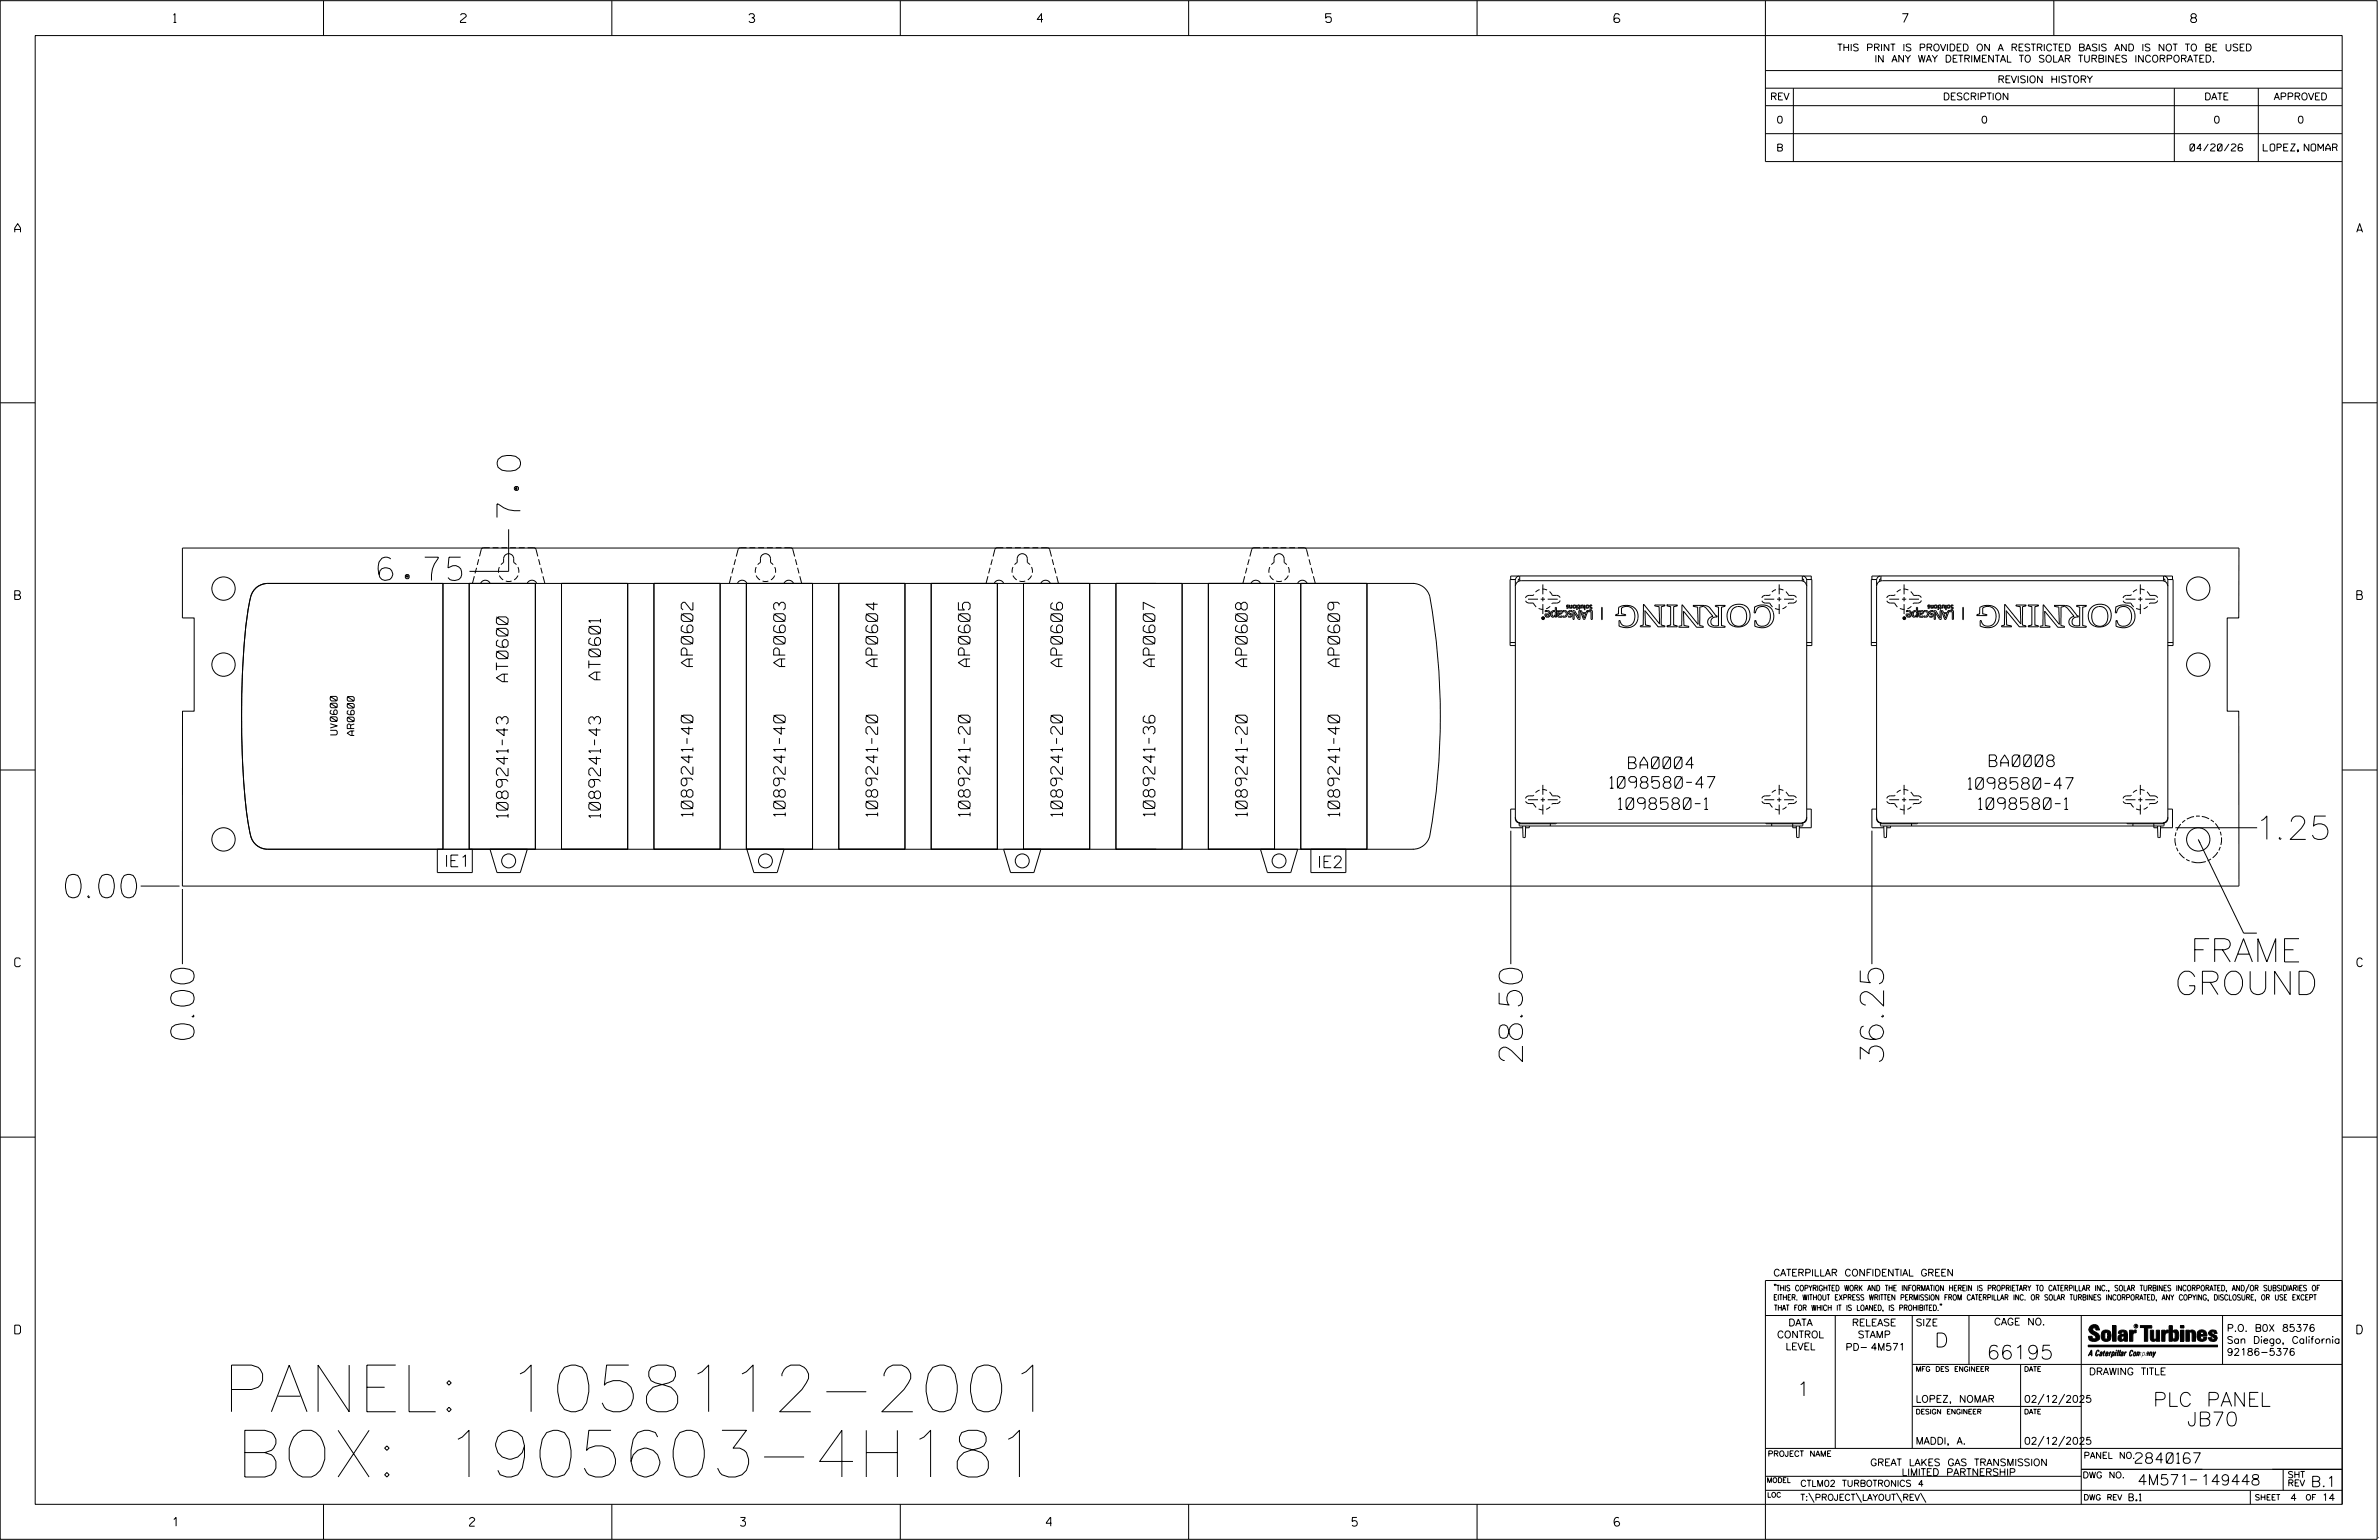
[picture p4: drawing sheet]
<svg xmlns="http://www.w3.org/2000/svg" width="864mm" height="559mm" viewBox="0 0 864 559" stroke-linecap="round" stroke-linejoin="round" font-family="sans-serif">
<defs><g id="words">
<g font-size="16.9">
<text x="80.8" y="512.3">PANEL: 1058112-2001</text>
<text x="85.7" y="535.9">BOX: 1905603-4H181</text>
</g>
<g font-size="8.5">
<text x="188.9" y="187.8" transform="rotate(-90 188.9 187.8)">7.0</text>
<text x="137.3" y="210.6">6.75</text>
<text x="820.9" y="304.6">1.25</text>
<text x="23.8" y="325.7">0.00</text>
<text x="795.1" y="349.1">FRAME</text>
<text x="789.4" y="360.9">GROUND</text>
<text x="70.4" y="377.1" transform="rotate(-90 70.4 377.1)">0.00</text>
<text x="552.6" y="385.2" transform="rotate(-90 552.6 385.2)">28.50</text>
<text x="683.7" y="385.2" transform="rotate(-90 683.7 385.2)">36.25</text>
</g>
<g font-size="5.1">
<text x="702.3" y="488.8">D</text>
<text x="721.2" y="493.2">66195</text>
<text x="652.2" y="506.5">1</text>
<text x="781.6" y="510.3">PLC PANEL</text>
<text x="793.9" y="517.4">JB70</text>
</g>
<g font-size="4.2">
<text x="251.5" y="241.9" transform="rotate(-90 251.5 241.9)">AP0602</text>
<text x="285.1" y="241.9" transform="rotate(-90 285.1 241.9)">AP0603</text>
<text x="318.6" y="241.9" transform="rotate(-90 318.6 241.9)">AP0604</text>
<text x="352.1" y="241.9" transform="rotate(-90 352.1 241.9)">AP0605</text>
<text x="385.7" y="241.9" transform="rotate(-90 385.7 241.9)">AP0606</text>
<text x="419.2" y="241.9" transform="rotate(-90 419.2 241.9)">AP0607</text>
<text x="452.8" y="241.9" transform="rotate(-90 452.8 241.9)">AP0608</text>
<text x="486.3" y="241.9" transform="rotate(-90 486.3 241.9)">AP0609</text>
<text x="184.4" y="247.4" transform="rotate(-90 184.4 247.4)">AT0600</text>
<text x="218" y="246.6" transform="rotate(-90 218 246.6)">AT0601</text>
<text x="591.2" y="278.9">BA0004</text>
<text x="722.1" y="278.2">BA0008</text>
<text x="584.4" y="286">1098580-47</text>
<text x="714.5" y="286.4">1098580-47</text>
<text x="587.5" y="293.7">1098580-1</text>
<text x="718.2" y="293.7">1098580-1</text>
<text x="184.4" y="296.7" transform="rotate(-90 184.4 296.7)">1089241-43</text>
<text x="218" y="296.7" transform="rotate(-90 218 296.7)">1089241-43</text>
<text x="251.5" y="296.2" transform="rotate(-90 251.5 296.2)">1089241-40</text>
<text x="285.1" y="296.2" transform="rotate(-90 285.1 296.2)">1089241-40</text>
<text x="318.6" y="296.2" transform="rotate(-90 318.6 296.2)">1089241-20</text>
<text x="352.1" y="296.2" transform="rotate(-90 352.1 296.2)">1089241-20</text>
<text x="385.7" y="296.2" transform="rotate(-90 385.7 296.2)">1089241-20</text>
<text x="419.2" y="296.1" transform="rotate(-90 419.2 296.1)">1089241-36</text>
<text x="452.8" y="296.2" transform="rotate(-90 452.8 296.2)">1089241-20</text>
<text x="486.3" y="296.2" transform="rotate(-90 486.3 296.2)">1089241-40</text>
<text x="161.3" y="314.5">IE1</text>
<text x="478.2" y="314.8">IE2</text>
</g>
<g font-size="3.8">
<text x="775.1" y="531">2840167</text>
<text x="775.9" y="538.9">4M571</text>
<text x="798.8" y="538.9">149448</text>
<text x="838.8" y="539.5">B.1</text>
</g>
<g font-size="3.2">
<text x="63" y="8.2">1</text>
<text x="167.2" y="8.2">2</text>
<text x="271.8" y="8.2">3</text>
<text x="376.5" y="8.2">4</text>
<text x="481.2" y="8.2">5</text>
<text x="690.6" y="8.2">7</text>
<text x="795.3" y="8.2">8</text>
<text x="5.4" y="84.3">A</text>
<text x="855.5" y="84.3">A</text>
<text x="5.4" y="217.5">B</text>
<text x="855.6" y="217.5">B</text>
<text x="5.4" y="350.8">C</text>
<text x="855.6" y="350.8">C</text>
<text x="5.4" y="484">D</text>
<text x="855.6" y="484">D</text>
<text x="62.8" y="553.8">1</text>
<text x="170.4" y="553.8">2</text>
<text x="268.8" y="553.8">3</text>
<text x="379.8" y="553.8">4</text>
<text x="490.8" y="553.8">5</text>
<text x="585.9" y="553.8">6</text>
</g>
<g font-size="2.5">
<text x="666.9" y="18.5">THIS PRINT IS PROVIDED ON A RESTRICTED BASIS AND IS NOT TO BE USED</text>
<text x="680.5" y="22.6">IN ANY WAY DETRIMENTAL TO SOLAR TURBINES INCORPORATED.</text>
<text x="725.1" y="30">REVISION HISTORY</text>
<text x="642.6" y="36.3">REV</text>
<text x="705.3" y="36.3">DESCRIPTION</text>
<text x="800.2" y="36.3">DATE</text>
<text x="825.4" y="36.3">APPROVED</text>
<text x="644.9" y="44.7">0</text>
<text x="719.1" y="44.7">0</text>
<text x="803.5" y="44.7">0</text>
<text x="834" y="44.7">0</text>
<text x="644.8" y="54.8">B</text>
<text x="795" y="54.8">04/20/26</text>
<text x="821.6" y="54.8">LOPEZ, NOMAR</text>
<text x="122.4" y="266.7" transform="rotate(-90 122.4 266.7)">UV0600</text>
<text x="128.6" y="266.9" transform="rotate(-90 128.6 266.9)">AR0600</text>
<text x="643.8" y="463">CATERPILLAR CONFIDENTIAL GREEN</text>
<text x="645.1" y="485.5">CONTROL</text>
<text x="649.2" y="481.1">DATA</text>
<text x="672.3" y="481.1">RELEASE</text>
<text x="674.4" y="485.5">STAMP</text>
<text x="695.4" y="481.1">SIZE</text>
<text x="723.8" y="480.8">CAGE NO.</text>
<text x="808.4" y="483.1">P.O. B0X 85376</text>
<text x="648.2" y="489.8">LEVEL</text>
<text x="669.9" y="490">PD- 4M571</text>
<text x="808.4" y="487.5">San Diego, California</text>
<text x="808.4" y="491.8">92186-5376</text>
<text x="758.3" y="498.9">DRAWING TITLE</text>
<text x="695.4" y="508.9">LOPEZ, NOMAR</text>
<text x="734.8" y="508.9">02/12/2025</text>
<text x="695.4" y="524.1">MADDI, A.</text>
<text x="734.8" y="524.1">02/12/2025</text>
<text x="678.9" y="531.9">GREAT LAKES GAS TRANSMISSION</text>
<text x="690.3" y="535.5">LIMITED PARTNERSHIP</text>
<text x="772.8" y="544.6">B.1</text>
<text x="831.4" y="544.6">4</text>
<text x="842.9" y="544.6">14</text>
</g>
<g font-size="2.3">
<text x="756.4" y="529.2">PANEL NO.</text>
<text x="653.5" y="539.4">CTLM02 TURBOTRONICS 4</text>
<text x="756" y="536.3">DWG NO.</text>
<text x="830.4" y="539.3">REV</text>
<text x="830.4" y="536.2">SHT</text>
<text x="653.5" y="544.5">T:\PROJECT\LAYOUT\REV\</text>
</g>
<g font-size="2">
<text x="643.8" y="468.4">&quot;THIS COPYRIGHTED WORK AND THE INFORMATION HEREIN IS PROPRIETARY TO CATERPILLAR INC., SOLAR TURBINES INCORPORATED, AND/OR SUBSIDIARIES OF</text>
<text x="643.8" y="471.8">EITHER. WITHOUT EXPRESS WRITTEN PERMISSION FROM CATERPILLAR INC. OR SOLAR TURBINES INCORPORATED, ANY COPYING, DISCLOSURE, OR USE EXCEPT</text>
<text x="644" y="475.6">THAT FOR WHICH IT IS LOANED, IS PROHIBITED.&quot;</text>
<text x="641.7" y="528.5">PROJECT NAME</text>
<text x="756.3" y="544.3">DWG REV</text>
<text x="818.5" y="544.3">SHEET</text>
<text x="836.9" y="544.3">OF</text>
</g>
<g font-size="1.8">
<text x="695.4" y="497.6">MFG DES ENGINEER</text>
<text x="734.8" y="497.6">DATE</text>
<text x="695.4" y="513.1">DESIGN ENGINEER</text>
<text x="734.8" y="513.1">DATE</text>
<text x="641.3" y="538">MODEL</text>
<text x="641.5" y="543.3">LOC</text>
</g>
<text font-size=".9" x="775.1" y="481.7">R</text>
</g></defs>
<g fill="none" stroke="#000" stroke-width=".36">
<path d="M.1 .2h862.8v558.4h-862.8zM12.8 12.9h837.4v533h-837.4zM117.4 .2v12.7M222.1 .2v12.7M326.8 .2v12.7M431.5 .2v12.7M536.2 .2v12.7M587.9 5.5l-.5-.5h-1l-.5 1v1.7l.5 .4h1l.6-.4v-.6l-.6-.5h-1l-.5 .5M640.9 .2v58.4h209.3M745.6 .2v12.7M640.9 25.6h209.3M640.9 32h209.3"/>
<path d="M640.9 38.3h209.3M651 32v26.6M789.3 32v26.6M819.8 32v26.6M640.9 48.5h209.3M.1 146.2h12.7M850.2 146.2h12.7M66.2 198.9h746.6l-.1 25.3h-4.2v33.9h4.2l.1 63.4h-746.6l.1-63.4h4.2v-33.9h-4.3zM177.8 198.8l-2.8 .1-.9 3M178.8 198.8h2.1M182 198.8h2.1M184.6 192.1v15.2h-14.2"/>
<path d="M185.2 198.8h2.1M188.3 198.8h2.2M191.5 198.8l2.8 .1 .9 3M271 198.8l-2.8 .1-.9 3M272.1 198.8h2.1M275.2 198.8h2.2M278.4 198.8h2.1M281.6 198.8h2.1M284.7 198.8l2.8 .1 1 3M364.2 198.8l-2.7 .1-1 3M365.3 198.8h2.1M368.4 198.8h2.2"/>
<path d="M371.6 198.8h2.1M374.8 198.8h2.1M378 198.8l2.7 .1 1 3M457.4 198.8l-2.7 .1-1 3M458.5 198.8h2.1M461.7 198.8h2.1M464.9 198.8h2.1M468 198.8h2.1M471.2 198.8l2.8 .1 .9 3M160.8 211.7v96.5M170.3 211.7v96.5M170.3 211.7h24v96.5h-24z"/>
<path d="M173 206l-.6 2.1M173.8 202.9l-.6 2.1M174.5 211.6a1.86 1.86 0 0 1 1.7-1.1 1.86 1.86 0 0 1 1.7 1.1M181.3 208.8l1.3 1.6M181.3 205.8l-.3 2M181.9 204.9l.9-.8v-1.4a1.83 1.83 0 0 1 1.8-1.8 1.83 1.83 0 0 1 1.9 1.8v1.4l.9 .8M183.6 210.9h2.1M188 205.8l.3 2M188 208.8l-1.3 1.6M191.4 211.6a1.86 1.86 0 0 1 1.7-1.1 1.86 1.86 0 0 1 1.7 1.1M194.3 211.7v96.5M195.5 202.9l.5 2.1"/>
<path d="M196.3 206l.5 2.1M197.1 209.1l.7 2.5M203.8 211.7v96.5M203.8 211.7h24.1v96.5h-24.1zM227.9 211.7v96.5M237.4 211.7h24v96.5h-24zM237.4 211.7v96.5M261.4 211.7v96.5M265.4 209.1l-.6 2.5M266.2 206l-.5 2.1M267 203l-.5 2M267.7 211.6a1.86 1.86 0 0 1 1.7-1.1 1.86 1.86 0 0 1 1.7 1.1"/>
<path d="M270.9 211.7h24.1v96.5h-24.1zM270.9 211.7v96.5M274.5 208.8l1.4 1.6M274.5 205.8l-.3 2M275.1 204.9l.9-.8v-1.4a1.83 1.83 0 0 1 1.9-1.8 1.83 1.83 0 0 1 1.8 1.8v1.4l1 .8M276.8 210.9h2.1M281.2 208.8l-1.3 1.6M281.2 205.8l.3 2M284.6 211.6a1.89 1.89 0 0 1 1.7-1.1 1.89 1.89 0 0 1 1.7 1.1M288.7 203l.6 2M289.5 206l.6 2.1M290.3 209.1l.7 2.5"/>
<path d="M295 211.7v96.5M304.5 211.7v96.5M304.5 211.7h24v96.5h-24zM328.5 211.7v96.5M338 211.7v96.5M338 211.7h24.1v96.5h-24.1zM358.6 209.1l-.6 2.5M359.4 206l-.5 2.1M360.2 203l-.5 2M361 211.6a1.86 1.86 0 0 1 1.6-1.1 1.86 1.86 0 0 1 1.7 1.1M362.1 211.7v96.5M367.7 208.8l1.4 1.6"/>
<path d="M367.7 205.8l-.3 2M368.3 204.9l1-.8v-1.4a1.83 1.83 0 0 1 1.8-1.8 1.83 1.83 0 0 1 1.8 1.8v1.4l1 .8M370.1 210.9h2M371.5 211.7v96.5M371.5 211.7h24.1v96.5h-24.1zM374.4 205.8l.4 2M374.5 208.8l-1.4 1.6M377.9 211.6a1.86 1.86 0 0 1 1.7-1.1 1.86 1.86 0 0 1 1.6 1.1M382 203l.5 2M382.8 206l.5 2.1M383.6 209.1l.6 2.5M395.6 211.7v96.5"/>
<path d="M405.1 211.7h24v96.5h-24zM405.1 211.7v96.5M429.1 211.7v96.5M438.6 211.7h24.1v96.5h-24.1zM438.6 211.7v96.5M451.8 209.1l-.6 2.5M452.6 206l-.5 2.1M453.5 203l-.6 2M454.2 211.6a1.86 1.86 0 0 1 1.6-1.1 1.86 1.86 0 0 1 1.7 1.1M460.9 208.8l1.4 1.6M460.9 205.8l-.2 2M461.5 204.9l1-.8v-1.4a1.83 1.83 0 0 1 1.8-1.8 1.83 1.83 0 0 1 1.9 1.8v1.4l.9 .8"/>
<path d="M462.7 211.7v96.5M463.3 210.9h2M467.7 205.8l.3 2M467.7 208.8l-1.4 1.6M471.1 211.6a1.89 1.89 0 0 1 1.7-1.1 1.89 1.89 0 0 1 1.7 1.1M472.2 211.7h24v96.5h-24zM472.2 211.7v96.5M475.2 203l.5 2M476 206l.5 2.1M476.8 209.1l.6 2.5M496.2 211.7v96.5M512.9 211.7a6.4 6.4 0 0 1 6.1 4.8 246.1 246.1 0 0 1-.2 87.5 6.4 6.4 0 0 1-5.9 4.2"/>
<path d="M513.1 211.7h-415.9a6.8 6.8 0 0 0-6.6 6.7 279.2 279.2 0 0 0-2.8 50.6l.5 12.2 .8 9.8a72.2 72.2 0 0 0 2.3 13.5 6.4 6.4 0 0 0 5.8 3.7h415.9M550.1 210.3h-1.9v23.9h1.9M550.1 212.8a2.11 2.11 0 0 1 2.1-2.1h101.5a2.11 2.11 0 0 1 2.1 2.1M551.4 209h-3v1.3M551.7 209h102.6M551.7 209a1.57 1.57 0 0 0-1.6 1.5v86.6a1.57 1.57 0 0 0 1.6 1.5M551.7 209v1.8M551.7 210l-.5 .3-.1 .7M554.7 217.4h3.6M559.3 217.4h1.5M560.1 212.1v3.6M560.1 216.6v1.6"/>
<path d="M560.1 219.2v3.6M561.8 217.4h3.7M568.9 219.9l.3 .2a.39 .39 0 0 1 .1 .5 .39 .39 0 0 1-.6 .1l.5-.3M568.9 219.9l.5-.4h-.5l-.3 .4 .6 .5M568.9 219.9h.1M569.7 219.5h.2l.2 1.1 .3-.3 .1-.8h.2v1.2l-.3-.3-.5 .3zM572.3 219.5h.3v1.2h-.3zM572.8 219.5l.6 .1v.9h.2l-.2 .6h-.2v-.4h-.4l.4-.2v-.6zM573.8 219.5l.2 .3 .4-.3 .4 .2v1h-.2l-.2-1-.3 .2-.1 .8h-.2zM575.2 219.5h.2v1.8h-.2zM576.1 219.7l.4 .2-.1 .6-.5-.1zM577.1 219.7l.8-.2-.7 .5 .7 .7-.2 .4h-.6l.6-.4-.6-.4z"/>
<path d="M596.6 219.4l5.8 7-.1-6.2-1.6-.3v-.4l3.6 .1v.3l-.7 .1a1.12 1.12 0 0 0-.5 1.6l-.1 5.2 1.3 .3v.3h-2.4l-4.8-5.8 .2 5.2 1.7 .3v.3h-3.5v-.3l1-.3zM600.7 219.5h.1M605.2 219.5h3.7v.3l-1.3 .3v6.7l1.2 .3 .1 .3h-3.7v-.3l1.3-.3v-6.6l-1.3-.3zM610.6 219.5l5.8 7.1-.1-5.3a.83 .83 0 0 0-.1-1 .83 .83 0 0 0-1-.2l-.5-.1a.42 .42 0 0 1 .3-.4 .42 .42 0 0 1 .5 .1h3.2a4.8 4.8 0 0 1 3.6 2.9l.5 .7a.38 .38 0 0 1 .5 .2 .38 .38 0 0 1-.1 .5 .38 .38 0 0 1-.6-.1l-.3 .1a1.66 1.66 0 0 0-1.2 2.1 1.66 1.66 0 0 0 2.3 1 .87 .87 0 0 0 .4-1.3v-4.4a.88 .88 0 0 0 0-1.1 .88 .88 0 0 0-1-.2l-.1-.4h3.5v.3l-.5 .1a.69 .69 0 0 0-.8 .3 .69 .69 0 0 0 0 .8v5a.96 .96 0 0 0 1.3 1.1v.3h-3.8l-1.1-.2-.9-.4-.5-.9 .1-1.1 .5-.7 1.3-.7-1.8-2.2a1.91 1.91 0 0 0-3-.9v5.4a1.06 1.06 0 0 0 1.3 1.4l-.1 .3h-1.5a2.88 2.88 0 0 1-2.2-1.7l-3.4-4.1 .2 3.9a1.2 1.2 0 0 0 .2 1.3 1.2 1.2 0 0 0 1.3 .2l.2 .1a.81 .81 0 0 1-1.2 .3h-2.3v-.3l.3-.1a.74 .74 0 0 0 .7-.4 .74 .74 0 0 0 0-.8zM640.5 217.4h3.6M645.1 217.4h1.5M645.9 212.1v3.6M645.9 216.6v1.6M645.9 219.2v3.6M647.6 217.4h3.6M654.3 209a1.63 1.63 0 0 1 1.5 1.5v86.6a1.63 1.63 0 0 1-1.5 1.5M654.3 209v1.8"/>
<path d="M654.3 210l.4 .3 .1 .7M654.6 209h2.9v1.3M655.8 210.3h1.9v23.9h-1.9M681.2 210.3h-1.9v23.9h1.9M681.2 212.8a2.05 2.05 0 0 1 2.1-2.1h101.5a2.05 2.05 0 0 1 2.1 2.1M682.4 209h-2.9v1.3M682.8 209a1.57 1.57 0 0 0-1.6 1.5v86.6a1.57 1.57 0 0 0 1.6 1.5M682.8 210l-.5 .3v.7M682.8 209v1.8M682.8 209h102.6M685.8 217.4h3.6M690.4 217.4h1.6"/>
<path d="M691.2 212.1v3.6M691.2 216.6v1.6M691.2 219.2v3.6M693 217.4h3.6M700 219.9l.5-.4h-.5l-.2 .4 .5 .5M700 219.9h.1M700 219.9l.3 .2a.39 .39 0 0 1 .1 .5 .39 .39 0 0 1-.6 .1l.5-.3M700.9 219.5h.2l.2 1.1 .3-.3v-.8h.2v1.2l-.2-.3-.6 .3zM703.5 219.5h.2v1.2h-.2zM704 219.5l.5 .1v.9h.2l-.2 .6h-.2v-.4h-.3l.3-.2v-.6zM705 219.5l.1 .3 .5-.3 .3 .2v1h-.2l-.2-1-.3 .2v.8h-.2zM706.3 219.5h.2v1.8h-.2z"/>
<path d="M707.2 219.7l.4 .2-.1 .6-.4-.1zM708.2 219.7l.8-.2-.7 .5 .7 .7-.2 .4h-.6l.6-.4-.6-.4zM727.7 219.4l5.9 7-.2-6.2-1.6-.3v-.4h3.6v.4l-.6 .1a1.12 1.12 0 0 0-.6 1.6v5.2l1.2 .3v.3h-2.4l-4.8-5.8 .3 5.2 1.6 .3 .1 .3h-3.6v-.3l1-.3zM731.8 219.5h.1M736.3 219.5h3.7l-.1 .4-1.2 .2v6.7l1.2 .3 .1 .3M736.3 219.5v.4l1.3 .3v6.6l-1.3 .3v.3h3.7M736.3 219.5h.1M741.7 219.5l5.8 7.1-.1-5.2a.87 .87 0 0 0-.1-1.1 .87 .87 0 0 0-1-.2l-.5-.1v-.3h3.9a4.4 4.4 0 0 1 3.6 2.8l.6 .8 .5 .2v.3l-.4 .1a1.68 1.68 0 0 0-1.8 2 1.68 1.68 0 0 0 2.3 1.2 .89 .89 0 0 0 .4-1.3v-4.4a.88 .88 0 0 0 0-1.1 .88 .88 0 0 0-1-.2l-.1-.4h3.5v.3l-.5 .1a.69 .69 0 0 0-.8 .3 .69 .69 0 0 0 0 .8v4.8a.75 .75 0 0 0 0 1 .75 .75 0 0 0 .9 .2l.4 .1v.3h-4.2l-1.5-.6-.5-.9v-1.1l.5-.7 1.3-.7-1.8-2.1a1.93 1.93 0 0 0-2.9-1l-.1 5.4a1.11 1.11 0 0 0 1.3 1.4 .4 .4 0 0 1-.2 .4 .4 .4 0 0 1-.5-.1h-.9a2.83 2.83 0 0 1-2.2-1.7l-3.4-4.1 .2 3.9a1.22 1.22 0 0 0 .2 1.3 1.22 1.22 0 0 0 1.4 .2l.1 .1a.68 .68 0 0 1-1.1 .3h-2.4l.2-.4a1.04 1.04 0 0 0 .8-1.6zM771.6 217.4h3.6M776.2 217.4h1.5M777 212.1v3.6M777 216.6v1.6"/>
<path d="M777 219.2v3.6M778.8 217.4h3.6M785.4 209a1.57 1.57 0 0 1 1.5 1.5v86.6a1.57 1.57 0 0 1-1.5 1.5M785.4 210l.4 .3 .1 .7M785.4 209v1.8M785.7 209h2.9v1.3M786.9 210.3h1.9v23.9h-1.9M548.2 233.2h1.9M560 224.4h.1M560.1 224.2h.1M560.1 224.2l-.1 .3 .4 .1v-.6l-.2 .5M560.1 224.2l-.1-.2 .2 .3"/>
<path d="M560.1 224.4h.1M560.1 224.4l.1 .1M560.2 224.5h.1M560.2 224.3l-.1 .1M560.2 224.3h.1M561 221.6a1.25 1.25 0 0 1 1.8 .9 1.25 1.25 0 0 1-1.5 1.4l-.4-.5-.1-.6 1.8-.1-.7-.7h-.9zM561.2 223.2l1.2-.1a.61 .61 0 0 1-.6 .6 .61 .61 0 0 1-.6-.5zM563.6 222.1l.9-.2 .1 .9a.62 .62 0 0 1-.6 .8 .62 .62 0 0 1-.6-.8zM564.6 220.4h.4v3.5h-.4l-.1-.5a.84 .84 0 0 1-1 .5 .84 .84 0 0 1-.5-1.1l.4-1 1.2-.2zM565.3 221.6h.4v.4a.75 .75 0 0 1 .9-.5 .75 .75 0 0 1 .6 .9 .75 .75 0 0 1-1 .5l-.5 .1 .1 .4 .5 .2 .7-.2v.4a1.12 1.12 0 0 1-1.7-.6zM565.7 222.1h.1M565.9 222.1l.5-.2 .3 .3-.2 .3-.8 .2z"/>
<path d="M567.4 221.6a1.24 1.24 0 0 1 1.6 1.2 1.24 1.24 0 0 1-1.7 1.1v-.4a.84 .84 0 0 0 1.3-.7 .84 .84 0 0 0-1.3-.8zM569.2 220.4h.1M569.5 221.8l1.2-.2v.4h-1v.5a.8 .8 0 0 1 1 .8 .8 .8 0 0 1-1.1 .7l-.3-.4h.8l.2-.3-1-.6zM570.7 223.3h.1M571 221.6h.6l1.6 2.6-.1-2.6h.4v3.2h-.5l-1.6-2.6v2.6h-.4zM571.9 220.1v.1M572.4 220.9l.2 .2zM573.7 221.6h.4l.3 .7h1.3l.3-.7h2v3.2h-.4v-2.8h-1.2v-.4l-1.1 3.2h-.5zM574.5 222.7h1.1l-.5 1.6zM575.1 224.3h.1M576.8 220.1h.1M577.7 220.7h.1"/>
<path d="M581.4 220.4l.2 4.5zM587.6 220.4l1.6-.6 2-.1a4.1 4.1 0 0 1 3.3 5.3 4.1 4.1 0 0 1-5.6 2.6 1.16 1.16 0 0 1-1.2-.5 1.16 1.16 0 0 1 0-1.3v-.6h.3a2.76 2.76 0 0 0 3.2 1.9 2.76 2.76 0 0 0 2.2-2.9l-.2-2.1a2.76 2.76 0 0 0-4.6-1.2v1.4a.49 .49 0 0 0 .2 .6 .49 .49 0 0 0 .6 0l.7 .1v.4l-3.6-.1v-.3l1-.3zM608.8 227.4h.1M629.2 220.8a3 3 0 0 1 3.6-.2 3 3 0 0 1 1.2 3.4 2.98 2.98 0 0 1-3.2 3.2 2.98 2.98 0 0 1-2.6-3.8l.3-1.4zM636.9 220.3l1.6-.6a4.2 4.2 0 0 1 5.4 4.3 4.2 4.2 0 0 1-6 3.5l-.9-.3v-2l.4 .1a2.59 2.59 0 0 0 2.7 2 2.59 2.59 0 0 0 2.4-2.3l.2-1.4a2.81 2.81 0 0 0-1.8-3.3 2.81 2.81 0 0 0-3.4 1.3l-.3 .8h-.4zM655.8 233.2h1.9M679.3 233.2h1.9M691.1 224.4l.4 .2v-.6l-.3 .4M691.1 224.4h.1M691.2 224.2l-.1-.2 .2 .3M691.2 224.2h.1M691.2 224.2l-.1 .2"/>
<path d="M691.2 224.4h.1M691.3 224.3l-.1 .1M691.3 224.3h.1M692.1 221.6a1.25 1.25 0 0 1 1.8 .9 1.25 1.25 0 0 1-1.4 1.4l-.5-.5v-.6l1.7-.1-.6-.7h-1zM692.3 223.2l1.2-.1-.6 .6zM694.7 222.1l.9-.2 .1 .9a.61 .61 0 0 1-.6 .8 .61 .61 0 0 1-.6-.8zM695.7 220.4h.4v3.5h-.4v-.5a.84 .84 0 0 1-1.1 .5 .84 .84 0 0 1-.5-1.1l.5-1 1.1-.2zM696.5 221.6h.3v.4a.74 .74 0 0 1 .9-.5 .74 .74 0 0 1 .6 .9 .74 .74 0 0 1-.9 .5l-.5 .1v.4l.5 .2 .7-.2v.4a1.12 1.12 0 0 1-1.6-.6zM696.8 222.1h.1M697 222.1l.5-.2 .4 .3-.2 .3-.8 .2zM698.5 221.6a1.24 1.24 0 0 1 1.6 1.2 1.24 1.24 0 0 1-1.7 1.1l.1-.4a.84 .84 0 0 0 1.2-.7 .84 .84 0 0 0-1.2-.8zM700.3 220.4h.1"/>
<path d="M700.6 221.8l1.2-.2v.4h-1l.1 .5a.8 .8 0 0 1 .9 .8 .8 .8 0 0 1-1.1 .7l-.2-.4h.7l.2-.3-1-.6zM701.9 223.3h.1M703 220.1v.1M703.5 220.9l.2 .2zM704.7 221.6l1.2 3.2h.5l1.2-3.2v.4h1.1v2.8h.4v-3.2h-2l-.2 .7h-1.4l-.3-.7h-.9v2.6l-1.6-2.6h-.6v3.2h.5l-.1-2.6 1.6 2.6h.6v-3.2M705.6 222.7h1.2l-.6 1.6zM706.2 224.3h.1M707.9 220.1h.1M708.8 220.7h.1M712.5 220.4l.2 4.5zM718.7 220.4l1.7-.7h2.1a4.1 4.1 0 0 1 3.1 5.4 4.1 4.1 0 0 1-5.6 2.5 1.16 1.16 0 0 1-1.2-.5 1.16 1.16 0 0 1 0-1.3l.1-.6h.3a2.76 2.76 0 0 0 3.1 1.9 2.76 2.76 0 0 0 2.3-2.9l-.3-2.1a2.74 2.74 0 0 0-4.6-1.2v1.8l1.5 .3 .1 .3-3.6 .1-.1-.4 1-.2zM740 227.4h.1"/>
<path d="M760.1 221a3 3 0 0 1 3.6-.5 3 3 0 0 1 1.5 3.3 2.98 2.98 0 0 1-3 3.5 2.98 2.98 0 0 1-2.9-3.6l.3-1.9zM768.1 220.3l1.6-.6a4.2 4.2 0 0 1 5.3 4.5 4.2 4.2 0 0 1-6.1 3.3l-.8-.3v-2l.5 .1a2.59 2.59 0 0 0 2.6 2 2.59 2.59 0 0 0 2.4-2.3l.2-1.3a2.91 2.91 0 0 0-1.5-3.3 2.91 2.91 0 0 0-3.6 .7l-.4 1.3h-.4zM786.9 233.2h1.9M.1 279.4h12.7M850.2 279.4h12.7M550.1 293.6h-1.7v6.8h4.3M550.1 296.5a2.11 2.11 0 0 0 2.1 2.2h101.5a2.11 2.11 0 0 0 2.1-2.2M551.4 298.9l.3 .8h102.5l.3-.8M551.7 298.6l-.3 .3M551.7 298.6h.2M552.7 299.7l.2 4.2 .8-.1 .1-4.1M554.7 290.2h3.6"/>
<path d="M555.2 299.7v.7h-1.4M555.2 298.7v.2M559.3 290.2h1.5M560.1 284.8v3.6M560.1 289.4v1.6M560.1 292v3.6M561.8 290.2h3.7M562.8 298.7v1M564.9 298.7l-.1 .2h-13.4M640.5 290.2h3.6M641.1 298.7v.2h13.4M643.1 298.7v1"/>
<path d="M645.1 290.2h1.5M645.9 284.8v3.6M645.9 289.4v1.6M645.9 292v3.6M647.6 290.2h3.6M650.8 298.7v1.7h1.3M653.2 299.7l-.2 4.2-.8-.1-.1-4.1M654.1 298.6h.2M654.2 298.6l.3 .3M655.8 293.6h1.7v6.8h-4.3M681.2 293.6h-1.7v6.8h4.4M681.2 296.5a2.05 2.05 0 0 0 2.1 2.2h101.5a2.05 2.05 0 0 0 2.1-2.2"/>
<path d="M682.6 298.9l.3 .8h102.4l.3-.8M682.8 298.6h.2M682.8 298.6l-.2 .3M683.8 299.7l.3 4.2 .7-.1 .2-4.1M685.8 290.2h3.6M686.3 299.7v.7h-1.4M686.3 298.7v.2M690.4 290.2h1.6M691.2 284.8v3.6M691.2 289.4v1.6M691.2 292v3.6M693 290.2h3.6"/>
<path d="M693.9 298.7v1M696 298.7l-.1 .2h-13.3M771.6 290.2h3.6M772.2 298.7l.1 .2h13.3M774.3 298.7v1M776.2 290.2h1.5M777 284.8v3.6M777 289.4v1.6M777 292v3.6M778.8 290.2h3.6M781.9 298.7v1.7h1.3M784.3 299.7l-.2 4.2-.8-.1-.1-4.1"/>
<path d="M785.2 298.6h.2M785.4 298.6l.2 .3M786.9 293.6h1.7v6.8h-4.3M171.4 308.2v8.4h-12.6l-.1-8.4M177.9 308.2l2.5 8.4h8.5l2.5-8.4M271.1 308.2l2.5 8.4h8.5l2.5-8.4M364.3 308.2l2.6 8.4h8.4l2.6-8.4M457.6 308.2l2.5 8.4h8.5l2.5-8.4M488.6 308.2v8.4h-12.7v-8.4M548.4 301.4v48.4M679.5 301.4v48.4M789.7 300.4h29.7"/>
<path d="M798 304.6l16.5 34h4.8M51.1 321.5h14.1M66.2 322.6v27.2M.1 412.6h12.7M850.2 412.6h12.7M640.9 477.3h209.3M644.2 466.1l-.1 .4M644.7 466.1l-.2 .4M666.2 477.3v48.3M694.2 477.3v48.3M704.4 473.3l-.1 .4M704.8 473.3l-.1 .4"/>
<path d="M714.8 477.3v17.8M755.5 477.3v68.6M806.8 477.3v17.8M816.5 466l-1.4 3.1M850.2 464.6h-209.3v94M850.2 464.8v81.1M694.2 495.1h156M733.5 495.1v30.5M758.6 481.4a2.02 2.02 0 0 1 3.1-.1l.5 1.3h-1.3l-.2-.6-.4-.2-.6 .1-.1 .4 .4 .7a2.46 2.46 0 0 1 2.2 2.9 2.83 2.83 0 0 1-3.8 .3l-.3-1.3h1.3l.2 .7 .6 .3 .5-.2 .2-.5-.4-.6-1.9-1.2-.4-.9zM759.2 491.3h-.7l.7-1.2v1.9h.2l-.1-2.1-1.3 2.1 .5-.5h.7M761.3 490l.3-.2 .4 .3-.1 .3-.3-.4-.4 .3-.3 1.6h.4l.4-.5-.3 .6-.4 .1-.3-.4zM762.6 490.6l.5-.1-.1 1.4h-.9a.74 .74 0 0 1 .9-.8l-.3 .7-.5 .1 .2-.5 .6-.2v-.5l-.7 .2z"/>
<path d="M763 483.2a2.17 2.17 0 0 1 3.1 0l.3 1.4-.3 1.5a2.17 2.17 0 0 1-3.1 0l-.3-1.5zM763.6 490.5l.4-.4 .2 .6h-.3l-.3 .9 .2 .4-.3-.1zM764.1 483.7l.5-.4 .4 .3v2.2l-.4 .2-.5-.2zM764.6 491.1l.6 .2v-.7l-.4-.1-.4 .6-.1 .8h.6M764.6 491.1l-.1 .8h.4M764.6 482.6v.8M764.8 490.7l.4 .1v.3h-.6zM765 491.5l-.1 .4zM766 490.5l-.5 1.5zM766 490.8l.4-.3-.4 .4M766.9 481h1.3v5.7h-1.3zM767 490.8l.5 .1-.3 .8-.4 .2z"/>
<path d="M767.3 490.5h-.5l-.5 2M767.3 490.5a.8 .8 0 0 1 .2 1 .8 .8 0 0 1-.9 .4l-.1 .6M767.3 490.5l-.1 .2M768.1 490.5l-.4 1.5zM768.2 489.9h.3l-.1 .2h-.2zM769 489.9l-.5 2.1zM769.7 489.9l-.6 2.1zM770.1 491.4l.5-.3-.5 .8zM770.4 491.9h.1M770.6 491.1l.1-.4-.7 .2 .1-.3 .6-.1 .2 .3-.5 1.1M770.6 491.1a.74 .74 0 0 0-.8 .8h.6M771 484.8h-.7l-.3 .6 .4 .7 .5-.3 .1-2.4h-.8l-.1 .4h-1.2a1.71 1.71 0 0 1 1.8-1.3 1.71 1.71 0 0 1 1.6 1.4v2.8h-1.1l-.1-.6"/>
<path d="M771 484.2l-1.5 .1a1.41 1.41 0 0 0 0 2.4l.5 .1 1.1-.7M771.2 486.1h-.1M771.4 490.5l.1 .3 .4-.3-.9 1.5zM771.5 490.8h.1M773 482.7h1.2v.5l.5-.5 .7-.1v1h-.6l-.5 .4-.1 2.7h-1.2zM773.3 490.3l.6-.4 .4 .2-.1 .4-.3-.4a1.28 1.28 0 0 0-.5 1.8l.6-.4-.1 .4-.8 .1zM774.7 490.8l.5-.3a.88 .88 0 0 1 .2 .9 .88 .88 0 0 1-.7 .7l-.2-.2zM774.8 490.9h.5l-.3 1h-.3l-.2-.2zM775.2 490.5l-.1 .2M776.8 481h4.3v.9h-1.5v4.8h-1.3M776.8 490.6l-.8 .2v-.3l-.4 1.5 .8-1.3v1.3l.3-1.2M779.3 491.1h.4"/>
<path d="M779.6 490.5h.3l-.3 1.4M779.6 490.7h.2l-.1 .4M779.7 491.1l-.1 .4M779.7 491.1l-.4 .2M780.1 492l.4-1.5 .1 .3 .3-.3 .3 .2-.3 1.3v-1.3l-.7 1.3M780.6 482.7h1.2v2.7l.1 .4 .4 .3 .4-.7v-2.7h1.2l.1 4h-1.3v-.5l-1.1 .6-.7-.3-.3-.7zM781.6 492.5l1-2-.8 1.3-.2-1.3-.2 2M784.7 482.7h1.2v.5l.5-.5 .7-.1v1h-.5l-.6 .4-.1 2.7h-1.2zM787.4 481h1.2v2a1.4 1.4 0 0 1 2.2 .2l.1 1.4-.4 1.9-1.5 .1-.4-.5v-1l.5 .9 .5-.3v-2.1l-.5-.4-.5 .7v2.8h-1.2zM791.5 482.7h1.3v4h-1.3zM791.5 481h1.3v.9h-1.3zM793.5 482.7h1.3v.4l.7-.5 1.1 .2 .4 .6v3.3h-1.2l-.3-3.4-.7 .2v3.2h-1.3z"/>
<path d="M794.8 483.1h.1M797.7 483.2a1.92 1.92 0 0 1 2.4-.5 1.92 1.92 0 0 1 1 2.1h-2.3v.8l.6 .5 .5-.3v-.5h1.2a1.83 1.83 0 0 1-2.1 1.4 1.83 1.83 0 0 1-1.5-2.1zM798.8 484.2v.6M799.1 483.4h.6l.2 .8h-1.1zM804.6 482.9a1.84 1.84 0 0 0-2.9 .8 3.3 3.3 0 0 0 2.2 1.9l-.5 .5-.4-.3-.1-.4h-1.2l.1 .6a1.92 1.92 0 0 0 2.9 .4M804.9 483.8h-1.2l-.2-.6-.5 .1-.1 .3 .1 .3 1.8 .9M805.1 488.1h-47.1v.6h47.1M694.2 510.3h61.3M742 505.8l-2.2 3.9M749.5 505.8l-2.2 3.9M640.9 525.6h209.2M640.9 535.7h114.6"/>
<path d="M742 521.1l-2.2 3.8M749.5 521.1l-2.2 3.8M755.5 533.2h94.7M795 537h2.6M828.8 533.2v7.6M117.4 545.9v12.7M222.1 545.9v12.7M326.8 545.9v12.7M431.5 545.9v12.7M536.2 545.9v12.7M640.9 540.8h209.3M656.6 541.7l2 3.5"/>
<path d="M673.8 541.7l1.9 3.5M688.4 541.7l2 3.5M697.2 541.7l1.9 3.5M816.9 541v4.9M863.5 558h.1"/>
<circle cx="81.1" cy="213.6" r="4.2"/>
<circle cx="798" cy="213.6" r="4.2"/>
<circle cx="560.2" cy="224.3" r=".37"/>
<circle cx="560.2" cy="224.3" r=".51"/>
<circle cx="571.5" cy="220.1" r=".4"/>
<circle cx="571.6" cy="220.1" r=".58"/>
<circle cx="576.2" cy="220.1" r=".6"/>
<circle cx="631.1" cy="223.4" r="4.2"/>
<circle cx="691.3" cy="224.3" r=".52"/>
<circle cx="691.3" cy="224.3" r=".37"/>
<circle cx="702.6" cy="220.1" r=".41"/>
<circle cx="702.7" cy="220.1" r=".58"/>
<circle cx="707.3" cy="220.1" r=".58"/>
<circle cx="762.2" cy="223.4" r="4.2"/>
<circle cx="81.1" cy="241.2" r="4.2"/>
<circle cx="798" cy="241.2" r="4.2"/>
<circle cx="81.1" cy="304.6" r="4.2"/>
<circle cx="184.6" cy="312.4" r="2.54"/>
<circle cx="277.9" cy="312.4" r="2.53"/>
<circle cx="371.1" cy="312.4" r="2.54"/>
<circle cx="464.3" cy="312.4" r="2.53"/>
<circle cx="798" cy="304.6" r="4.2"/>
<circle cx="775.4" cy="481.2" r=".69"/>
</g>
<g fill="#000">
<path d="M798 304.6l.8 1.2-.4 .2zM768.1 490.5l-.4 1.5zM768.2 489.9h.3l-.1 .2h-.2zM769 489.9l-.5 2.1zM769.7 489.9l-.6 2.1zM791.5 481h1.3v.9h-1.3zM791.5 482.7h1.3v4h-1.3zM758 488.1h47.1v.6h-47.1z"/>
<path d="M759.2 489.9l-1.2 2.1 .5-.5h.7v.5h.2zM759.2 490.1v1.2h-.7z" fill-rule="evenodd"/>
<path d="M758.6 481.4a2.02 2.02 0 0 1 3.1-.1l.5 1.3h-1.3l-.2-.6-.4-.2-.6 .1-.1 .4 .4 .7a2.46 2.46 0 0 1 2.2 2.9 2.83 2.83 0 0 1-3.8 .3l-.3-1.3h1.3l.2 .7 .6 .3 .5-.2 .2-.5-.4-.6-1.9-1.2-.4-.9z" fill-rule="evenodd"/>
<path d="M761.3 490l.3-.2 .4 .3-.1 .3-.3-.4-.4 .3-.3 1.6h.4l.4-.5-.3 .6-.4 .1-.3-.4z" fill-rule="evenodd"/>
<path d="M762.6 490.6l.5-.1-.1 1.4h-.9a.74 .74 0 0 1 .9-.8l-.6 .3-.2 .5 .5-.1 .3-.6v-.5l-.7 .2z" fill-rule="evenodd"/>
<path d="M763.6 490.5l.4-.4 .2 .6h-.3l-.3 .9 .2 .4-.3-.1z" fill-rule="evenodd"/>
<path d="M764.8 490.5l.5 .3-.1 .5h-.6l.6-.2v-.3l-.4-.1-.3 1.2h.4l.3-.4-.6 .6-.3-.2v-.4z" fill-rule="evenodd"/>
<path d="M763 483.2a2.17 2.17 0 0 1 3.1 0l.3 1.4-.3 1.5a2.17 2.17 0 0 1-3.1 0l-.3-1.5zM764.1 483.7v2.1l.5 .2 .4-.2v-2.2l-.4-.3z" fill-rule="evenodd"/>
<path d="M766 490.5v.3l.4-.1-.4 .2-.5 1.1z" fill-rule="evenodd"/>
<path d="M766.8 490.5l-.5 2 .3-.6a.71 .71 0 0 0 .9-.5 .71 .71 0 0 0-.4-.9zM767 490.8l.5 .1-.3 .8-.4 .2z" fill-rule="evenodd"/>
<path d="M766.9 481h1.3v5.7h-1.3z" fill-rule="evenodd"/>
<path d="M770.1 490.6l.6-.1 .2 .3-.4 1.2-.5 .1-.2-.5 .3-.5h.5l-.7 .5v.3l.4-.1 .4-.9-.5-.2-.2 .2z" fill-rule="evenodd"/>
<path d="M769.4 482.8l-.5 1h1.2l.1-.4h.8v.8l-1.5 .1a1.41 1.41 0 0 0 0 2.4l.5 .1 1.1-.7 .1 .6h1.1v-2.8a1.79 1.79 0 0 0-2.4-1.2zM770.3 484.8h.7l-.1 1-.5 .3-.4-.7z" fill-rule="evenodd"/>
<path d="M771.4 490.5l.1 .3 .4-.3-.9 1.5z" fill-rule="evenodd"/>
<path d="M773 482.7h1.2v.5l.5-.5 .7-.1v1h-.6l-.5 .4-.1 2.7h-1.2z" fill-rule="evenodd"/>
<path d="M773.3 490.3l.6-.4 .4 .2-.1 .4-.3-.4a1.28 1.28 0 0 0-.5 1.8l.6-.4-.3 .5h-.6z" fill-rule="evenodd"/>
<path d="M774.7 490.8l-.2 1.1h.7a.96 .96 0 0 0 0-1.4zM774.8 490.9h.5l-.1 .6-.5 .4-.2-.2z" fill-rule="evenodd"/>
<path d="M776 490.5v.3l.4-.3 .2 .3 .7-.2-.3 1.4v-1.3l-.6 1.3v-1.3l-.8 1.3z" fill-rule="evenodd"/>
<path d="M776.8 481h4.3v.9h-1.5v4.8h-1.3v-4.8h-1.5z" fill-rule="evenodd"/>
<path d="M777.9 490.5l-.5 2 .3-.6a.71 .71 0 0 0 .9-.5 .71 .71 0 0 0-.4-.9zM778.1 490.8l.3-.1 .1 .4-.5 .8-.2-.5z" fill-rule="evenodd"/>
<path d="M779.3 490.6l.6-.1-.3 1.5-.7-.1a.67 .67 0 0 1 .8-.8l-.6 .3-.1 .5 .4-.1 .4-.9-.4-.2-.3 .2z" fill-rule="evenodd"/>
<path d="M780.5 490.5l.1 .3 .3-.3 .3 .2-.3 1.3v-1.3l-.8 1.3z" fill-rule="evenodd"/>
<path d="M780.6 482.7h1.2v2.7l.1 .4 .4 .3 .4-.7v-2.7h1.2l.1 4h-1.3v-.5l-1.1 .6-.7-.3-.3-.7z" fill-rule="evenodd"/>
<path d="M781.6 490.5l.2 1.3 .8-1.3-1.2 2z" fill-rule="evenodd"/>
<path d="M784.7 482.7h1.2v.5l.5-.5 .7-.1v1h-.5l-.6 .4-.1 2.7h-1.2z" fill-rule="evenodd"/>
<path d="M787.4 481h1.2v2a1.4 1.4 0 0 1 2.2 .2l.1 1.4-.4 1.9-1.5 .1-.4-.5v-1l.5 .9 .5-.3v-2.1l-.5-.4-.5 .7v2.8h-1.2z" fill-rule="evenodd"/>
<path d="M793.5 482.7h1.3v.4a1.29 1.29 0 0 1 2.2 .3v3.3h-1.2l-.3-3.4-.7 .2v3.2h-1.3z" fill-rule="evenodd"/>
<path d="M797.7 483.2a1.92 1.92 0 0 1 2.4-.5 1.92 1.92 0 0 1 1 2.1h-2.3v.8l.6 .5 .5-.3v-.5h1.2a1.83 1.83 0 0 1-2.1 1.4 1.83 1.83 0 0 1-1.5-2.1zM799.1 483.4l-.3 .8h1.1l-.2-.8z" fill-rule="evenodd"/>
<path d="M801.9 483.2a1.94 1.94 0 0 1 3 .1v.5h-1.2l-.2-.6-.5 .1-.1 .3 .1 .3 1.8 .9a1.2 1.2 0 0 1 .1 1.3 1.2 1.2 0 0 1-1.2 .7l-1.6-.4-.4-1h1.2l.1 .4 .4 .3 .5-.5a3.3 3.3 0 0 1-2.2-1.9z" fill-rule="evenodd"/>
<circle cx="761.4" cy="492" r=".07"/>
<circle cx="762.2" cy="485.1" r=".07"/>
<circle cx="769.3" cy="492" r=".07"/>
<circle cx="773.1" cy="486.7" r=".07"/>
<circle cx="791.5" cy="486.7" r=".07"/>
<circle cx="791.5" cy="481" r=".07"/>
<circle cx="794.8" cy="486.7" r=".07"/>
</g>
<path d="M798 313.1a8.5 8.5 0 0 0 7.5-12.5 8.5 8.5 0 0 0-14.6-.7 8.5 8.5 0 0 0 6.3 13.1l.8 .1" fill="none" stroke="#000" stroke-width=".36" stroke-dasharray="2.8 .7 1.4 .7" stroke-linecap="butt"/>
<g fill="none" stroke="#000" stroke-width=".36" stroke-dasharray="1.7 1.1" stroke-linecap="butt">
<path d="M555.1 216h1.5M555.1 216a1.39 1.39 0 0 0-1.4 1.4 1.39 1.39 0 0 0 1.4 1.4M556.6 218.8h-1.5M556.6 218.8a3.7 3.7 0 0 0 3.5 2.3 3.7 3.7 0 0 0 3.4-2.3M563.5 216h1.5M563.5 216a3.7 3.7 0 0 0-3.4-2.3 3.7 3.7 0 0 0-3.5 2.3M565 218.8h-1.5M565 218.8a1.39 1.39 0 0 0 1.5-1.4 1.39 1.39 0 0 0-1.5-1.4M640.9 216h1.5M640.9 216a1.39 1.39 0 0 0-1.4 1.4 1.39 1.39 0 0 0 1.4 1.4M642.4 218.8h-1.5M642.4 218.8a3.7 3.7 0 0 0 3.5 2.3 3.7 3.7 0 0 0 3.4-2.3"/>
<path d="M649.3 216h1.5M649.3 216a3.7 3.7 0 0 0-3.4-2.3 3.7 3.7 0 0 0-3.5 2.3M650.8 218.8h-1.5M650.8 218.8a1.39 1.39 0 0 0 1.4-1.4 1.39 1.39 0 0 0-1.4-1.4M686.2 216h1.6M686.2 216a1.39 1.39 0 0 0-1.4 1.4 1.39 1.39 0 0 0 1.4 1.4M687.8 218.8h-1.6M687.8 218.8a3.7 3.7 0 0 0 3.4 2.3 3.7 3.7 0 0 0 3.4-2.3M694.6 216h1.6M694.6 216a3.7 3.7 0 0 0-3.4-2.3 3.7 3.7 0 0 0-3.4 2.3M696.2 218.8h-1.6M696.2 218.8a1.39 1.39 0 0 0 1.4-1.4 1.39 1.39 0 0 0-1.4-1.4"/>
<path d="M772 216h1.5M772 216a1.39 1.39 0 0 0-1.4 1.4 1.39 1.39 0 0 0 1.4 1.4M773.5 218.8h-1.5M773.5 218.8a3.7 3.7 0 0 0 3.5 2.3 3.7 3.7 0 0 0 3.4-2.3M780.4 216h1.5M780.4 216a3.7 3.7 0 0 0-3.4-2.3 3.7 3.7 0 0 0-3.5 2.3M781.9 218.8h-1.5M781.9 218.8a1.39 1.39 0 0 0 1.4-1.4 1.39 1.39 0 0 0-1.4-1.4M555.1 288.8a1.39 1.39 0 0 0-1.4 1.4 1.39 1.39 0 0 0 1.4 1.4M555.1 288.8h1.5M556.6 291.6a3.7 3.7 0 0 0 3.5 2.3 3.7 3.7 0 0 0 3.4-2.3M556.6 291.6h-1.5"/>
<path d="M563.5 288.8h1.5M563.5 288.8a3.7 3.7 0 0 0-3.4-2.3 3.7 3.7 0 0 0-3.5 2.3M565 291.6h-1.5M565 291.6a1.39 1.39 0 0 0 1.5-1.4 1.39 1.39 0 0 0-1.5-1.4M640.9 288.8h1.5M640.9 288.8a1.39 1.39 0 0 0-1.4 1.4 1.39 1.39 0 0 0 1.4 1.4M642.4 291.6h-1.5M642.4 291.6a3.7 3.7 0 0 0 3.5 2.3 3.7 3.7 0 0 0 3.4-2.3M649.3 288.8h1.5M649.3 288.8a3.7 3.7 0 0 0-3.4-2.3 3.7 3.7 0 0 0-3.5 2.3M650.8 291.6h-1.5M650.8 291.6a1.39 1.39 0 0 0 1.4-1.4 1.39 1.39 0 0 0-1.4-1.4"/>
<path d="M686.2 288.8a1.39 1.39 0 0 0-1.4 1.4 1.39 1.39 0 0 0 1.4 1.4M686.2 288.8h1.6M687.8 291.6a3.7 3.7 0 0 0 3.4 2.3 3.7 3.7 0 0 0 3.4-2.3M687.8 291.6h-1.6M694.6 288.8h1.6M694.6 288.8a3.7 3.7 0 0 0-3.4-2.3 3.7 3.7 0 0 0-3.4 2.3M696.2 291.6h-1.6M696.2 291.6a1.39 1.39 0 0 0 1.4-1.4 1.39 1.39 0 0 0-1.4-1.4M772 288.8h1.5M772 288.8a1.39 1.39 0 0 0-1.4 1.4 1.39 1.39 0 0 0 1.4 1.4M773.5 291.6h-1.5M773.5 291.6a3.7 3.7 0 0 0 3.5 2.3 3.7 3.7 0 0 0 3.4-2.3"/>
<path d="M780.4 288.8h1.5M780.4 288.8a3.7 3.7 0 0 0-3.4-2.3 3.7 3.7 0 0 0-3.5 2.3M781.9 291.6h-1.5M781.9 291.6a1.39 1.39 0 0 0 1.4-1.4 1.39 1.39 0 0 0-1.4-1.4"/>
</g>
<use href="#words"/>
</svg>
